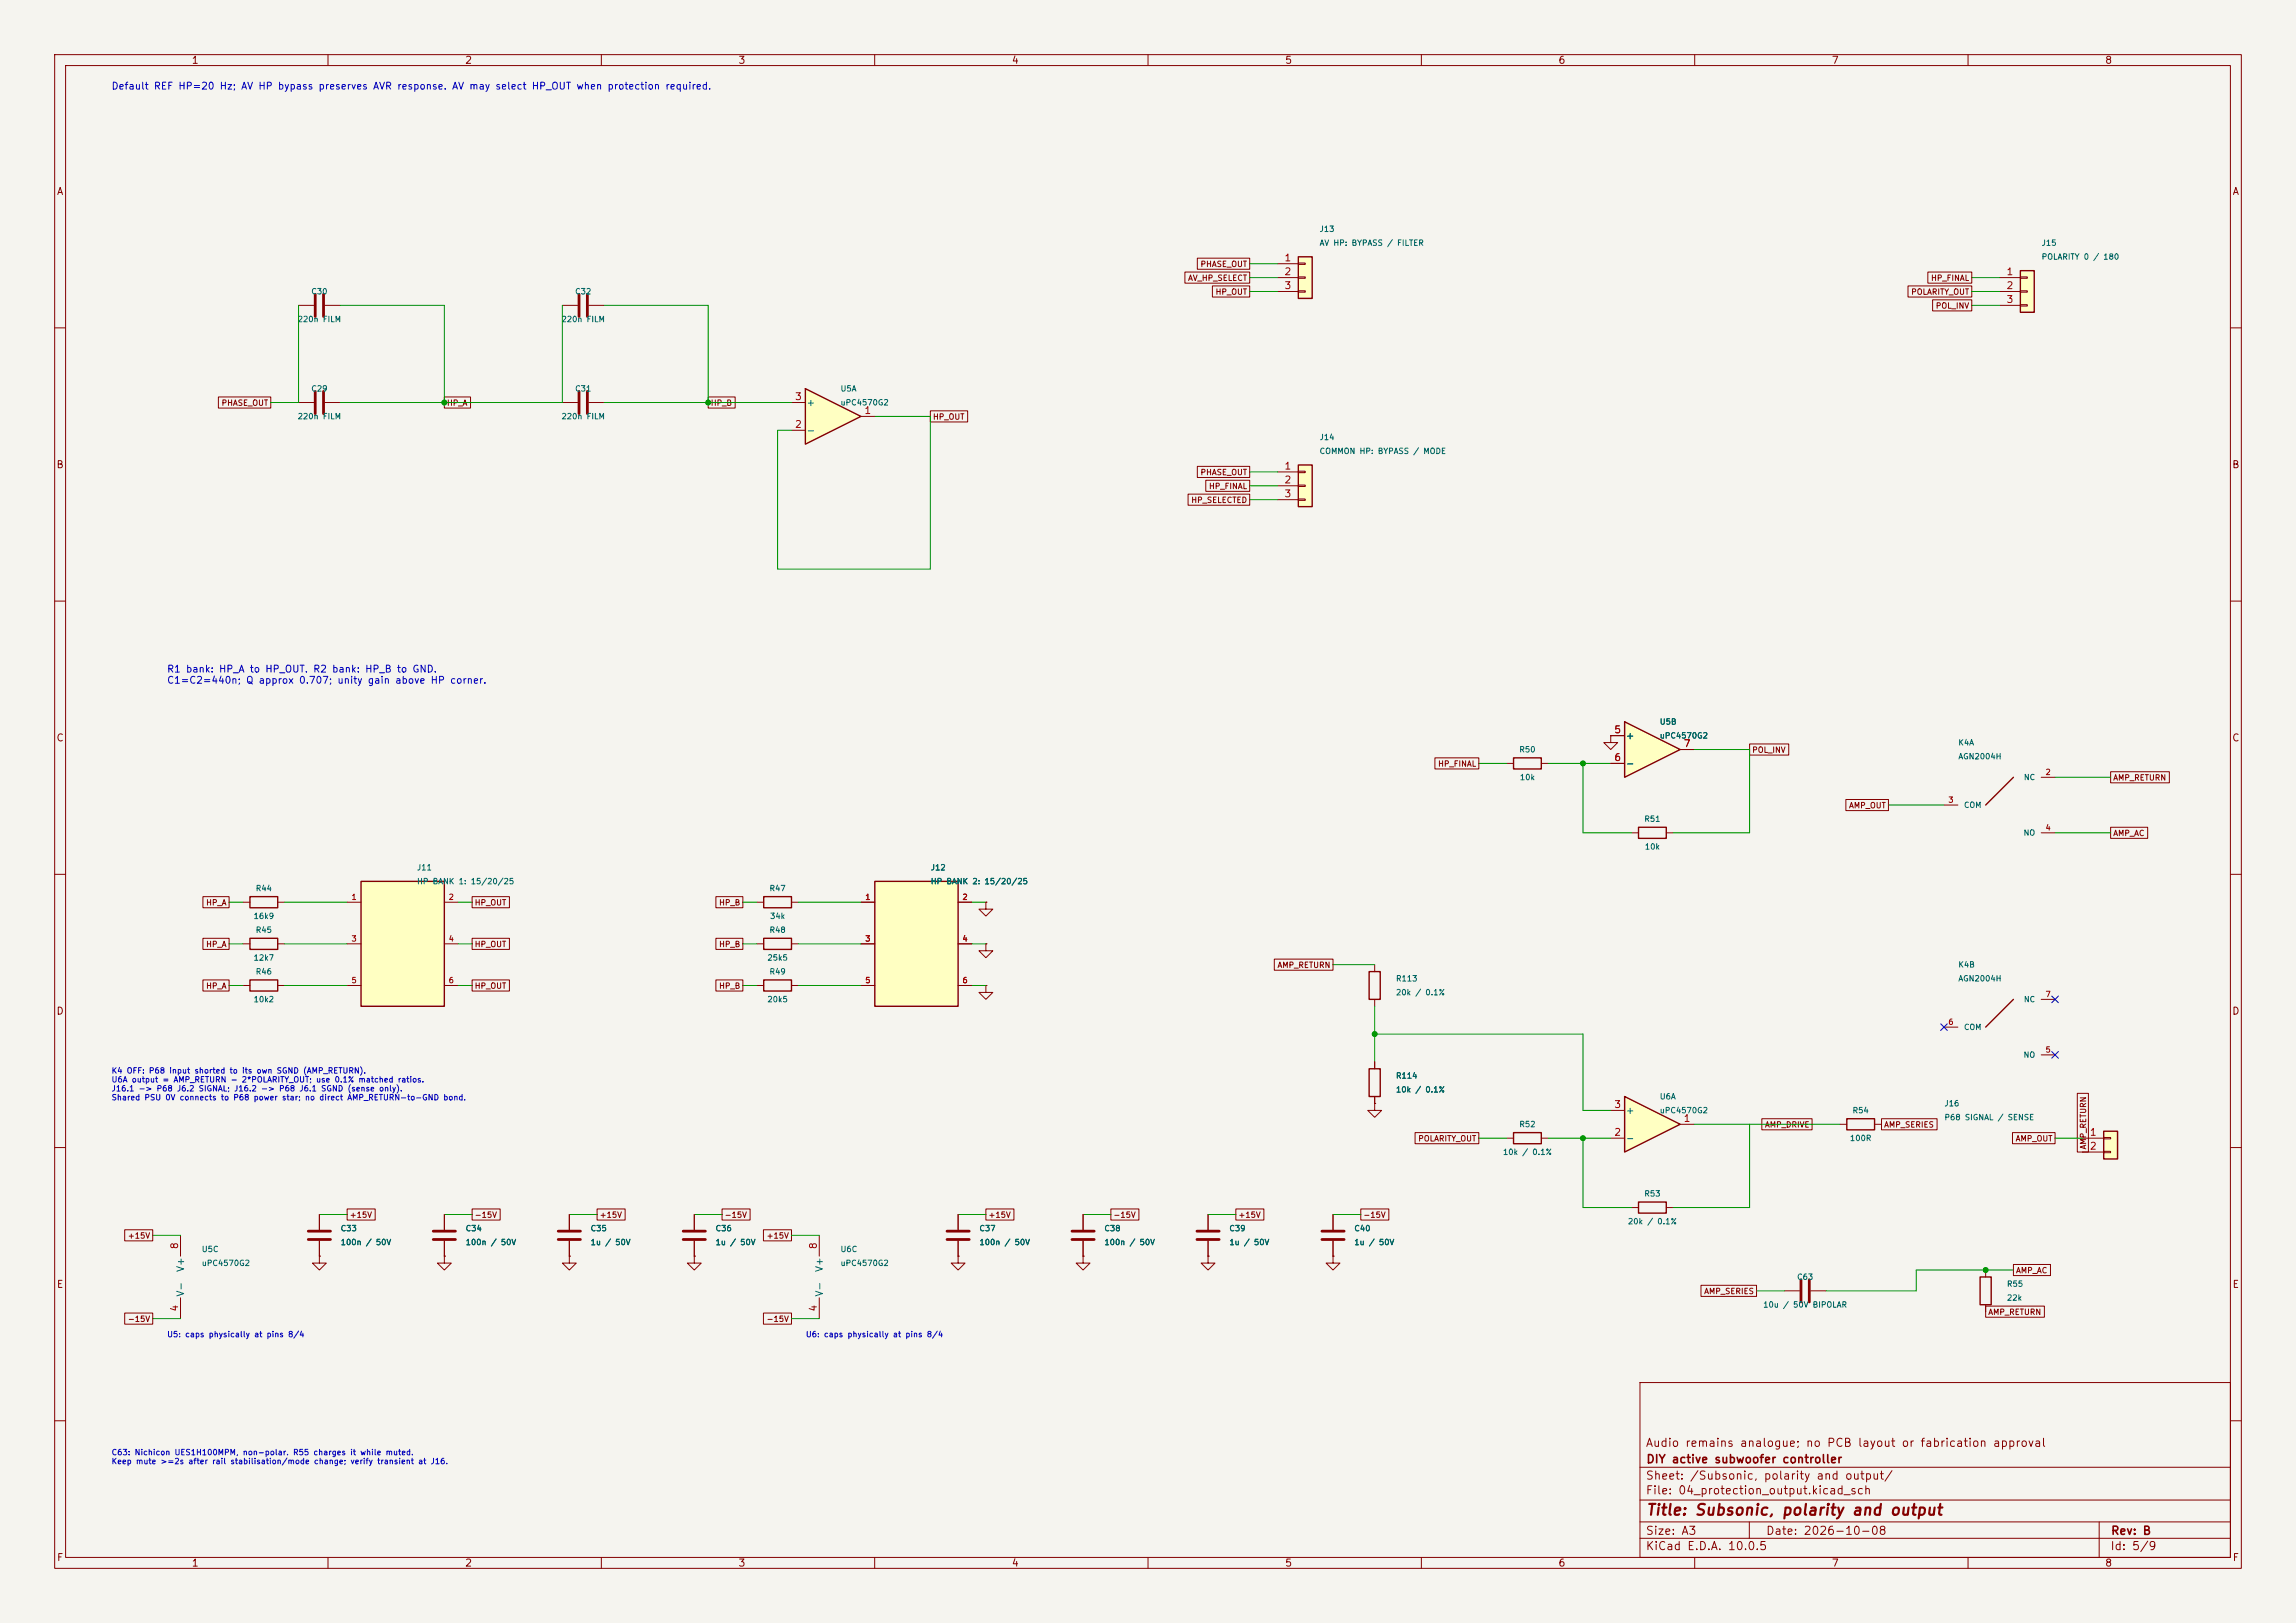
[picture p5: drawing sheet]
<svg xmlns="http://www.w3.org/2000/svg" width="420mm" height="297mm" viewBox="0 0 420 297" stroke-linecap="round" stroke-linejoin="round" font-family="sans-serif">
<defs><g id="words">
<text font-size="2" fill="#840000" x="301" y="277.8">Title: Subsonic, polarity and output</text>
<g font-size="1.5" fill="#840000">
<text x="300.9" y="265.1">Audio remains analogue; no PCB layout or fabrication approval</text>
<text x="301" y="268.1">DIY active subwoofer controller</text>
<text x="300.9" y="273.8">File: 04_protection_output.kicad_sch</text>
<text x="300.9" y="271.1">Sheet: /Subsonic, polarity and output/</text>
<text x="300.9" y="281.2">Size: A3</text>
<text x="322.9" y="281.2">Date: 2026-10-08</text>
<text x="386" y="281.2">Rev: B</text>
<text x="300.9" y="284">KiCad E.D.A. 10.0.5</text>
<text x="385.9" y="284">Id: 5/9</text>
</g>
<g font-size="1.3" fill="#840000">
<text x="35" y="12">1</text>
<text x="85" y="12">2</text>
<text x="135" y="12">3</text>
<text x="185" y="12">4</text>
<text x="235" y="12">5</text>
<text x="285" y="12">6</text>
<text x="335" y="12">7</text>
<text x="385" y="12">8</text>
<text x="10.3" y="36">A</text>
<text x="408.3" y="36">A</text>
<text x="10.2" y="86">B</text>
<text x="408.2" y="86">B</text>
<text x="10.2" y="136">C</text>
<text x="408.2" y="136">C</text>
<text x="10.2" y="186">D</text>
<text x="408.2" y="186">D</text>
<text x="10.3" y="236">E</text>
<text x="408.3" y="236">E</text>
<text x="10.3" y="286">F</text>
<text x="35" y="287">1</text>
<text x="85" y="287">2</text>
<text x="135" y="287">3</text>
<text x="185" y="287">4</text>
<text x="235" y="287">5</text>
<text x="285" y="287">6</text>
<text x="335" y="287">7</text>
<text x="385" y="287">8</text>
<text x="408.3" y="286">F</text>
</g>
<g font-size="1.3" fill="#0000c2">
<text x="20.3" y="16.7">Default REF HP=20 Hz; AV HP bypass preserves AVR response. AV may select HP_OUT when protection required.</text>
<text x="30.5" y="123.4">R1 bank: HP_A to HP_OUT. R2 bank: HP_B to GND.</text>
<text x="30.5" y="125.4">C1=C2=440n; Q approx 0.707; unity gain above HP corner.</text>
</g>
<g font-size="1.3" fill="#a90000">
<text x="234.9" y="48.1">1</text>
<text x="234.9" y="50.7">2</text>
<text x="234.9" y="53.2">3</text>
<text x="366.9" y="50.7">1</text>
<text x="366.9" y="53.2">2</text>
<text x="366.9" y="55.7">3</text>
<text x="145.3" y="73.5">3</text>
<text x="158" y="76.1">1</text>
<text x="145.3" y="78.6">2</text>
<text x="234.9" y="86.2">1</text>
<text x="234.9" y="88.8">2</text>
<text x="234.9" y="91.3">3</text>
<text x="295.2" y="134.5">5</text>
<text x="307.9" y="137">7</text>
<text x="295.2" y="139.6">6</text>
<text x="295.2" y="203.1">3</text>
<text x="295.2" y="208.1">2</text>
<text x="307.9" y="205.6">1</text>
<text x="382.2" y="208.1">1</text>
<text x="382.2" y="210.7">2</text>
<text x="32.9" y="228.7" transform="rotate(-90 32.9 228.7)">8</text>
<text x="149.7" y="228.7" transform="rotate(-90 149.7 228.7)">8</text>
<text x="32.9" y="240.1" transform="rotate(-90 32.9 240.1)">4</text>
<text x="149.7" y="240.1" transform="rotate(-90 149.7 240.1)">4</text>
</g>
<g font-size="1.3" fill="#006464">
<text x="147.4" y="74.6">+</text>
<text x="147.4" y="79.7">-</text>
<text x="297.3" y="135.6">+</text>
<text x="297.3" y="140.7">-</text>
<text x="297.3" y="209.2">-</text>
<text x="297.3" y="204.2">+</text>
<text x="34" y="232.9" transform="rotate(-90 34 232.9)">V+</text>
<text x="150.8" y="232.9" transform="rotate(-90 150.8 232.9)">V+</text>
<text x="34" y="237.4" transform="rotate(-90 34 237.4)">V-</text>
<text x="150.8" y="237.4" transform="rotate(-90 150.8 237.4)">V-</text>
</g>
<g font-size="1" fill="#006464">
<text x="241.3" y="42.7">J13</text>
<text x="241.3" y="45.2">AV HP: BYPASS / FILTER</text>
<text x="373.4" y="45.2">J15</text>
<text x="373.4" y="47.8">POLARITY 0 / 180</text>
<text x="54.4" y="59.2">220n FILM</text>
<text x="56.8" y="54.1">C30</text>
<text x="102.6" y="59.2">220n FILM</text>
<text x="105.1" y="54.1">C32</text>
<text x="56.8" y="71.9">C29</text>
<text x="105.1" y="71.9">C31</text>
<text x="153.7" y="71.9">U5A</text>
<text x="54.4" y="77">220n FILM</text>
<text x="102.6" y="77">220n FILM</text>
<text x="153.7" y="74.4">uPC4570G2</text>
<text x="241.3" y="80.8">J14</text>
<text x="241.3" y="83.3">COMMON HP: BYPASS / MODE</text>
<text x="277.8" y="137.9">R50</text>
<text x="303.5" y="132.8">U5B</text>
<text x="303.5" y="135.4">uPC4570G2</text>
<text x="358.1" y="136.7">K4A</text>
<text x="277.9" y="143">10k</text>
<text x="358.1" y="139.2">AGN2004H</text>
<text x="370.1" y="143">NC</text>
<text x="359.2" y="148.1">COM</text>
<text x="300.7" y="150.6">R51</text>
<text x="300.8" y="155.7">10k</text>
<text x="370.1" y="153.2">NO</text>
<text x="76.2" y="159.5">J11</text>
<text x="170.2" y="159.5">J12</text>
<text x="46.7" y="163.3">R44</text>
<text x="76.2" y="162.1">HP BANK 1: 15/20/25</text>
<text x="140.7" y="163.3">R47</text>
<text x="170.2" y="162.1">HP BANK 2: 15/20/25</text>
<text x="46.3" y="168.4">16k9</text>
<text x="46.7" y="170.9">R45</text>
<text x="140.7" y="170.9">R48</text>
<text x="140.8" y="168.4">34k</text>
<text x="46.3" y="176">12k7</text>
<text x="46.7" y="178.6">R46</text>
<text x="140.3" y="176">25k5</text>
<text x="140.7" y="178.6">R49</text>
<text x="255.3" y="179.8">R113</text>
<text x="358.1" y="177.3">K4B</text>
<text x="358.1" y="179.8">AGN2004H</text>
<text x="46.3" y="183.6">10k2</text>
<text x="140.3" y="183.6">20k5</text>
<text x="255.3" y="182.4">20k / 0.1%</text>
<text x="370.1" y="183.6">NC</text>
<text x="359.2" y="188.7">COM</text>
<text x="255.3" y="197.6">R114</text>
<text x="370.1" y="193.8">NO</text>
<text x="255.3" y="200.2">10k / 0.1%</text>
<text x="303.5" y="201.4">U6A</text>
<text x="303.5" y="204">uPC4570G2</text>
<text x="338.8" y="204">R54</text>
<text x="355.6" y="202.7">J16</text>
<text x="277.8" y="206.5">R52</text>
<text x="338.3" y="209">100R</text>
<text x="355.6" y="205.2">P68 SIGNAL / SENSE</text>
<text x="274.8" y="211.6">10k / 0.1%</text>
<text x="300.7" y="219.2">R53</text>
<text x="62.2" y="225.6">C33</text>
<text x="85.1" y="225.6">C34</text>
<text x="107.9" y="225.6">C35</text>
<text x="130.8" y="225.6">C36</text>
<text x="179.1" y="225.6">C37</text>
<text x="201.9" y="225.6">C38</text>
<text x="224.8" y="225.6">C39</text>
<text x="247.6" y="225.6">C40</text>
<text x="297.7" y="224.3">20k / 0.1%</text>
<text x="36.8" y="229.4">U5C</text>
<text x="36.8" y="231.9">uPC4570G2</text>
<text x="62.2" y="228.1">100n / 50V</text>
<text x="85.1" y="228.1">100n / 50V</text>
<text x="107.9" y="228.1">1u / 50V</text>
<text x="130.8" y="228.1">1u / 50V</text>
<text x="153.7" y="229.4">U6C</text>
<text x="153.7" y="231.9">uPC4570G2</text>
<text x="179.1" y="228.1">100n / 50V</text>
<text x="201.9" y="228.1">100n / 50V</text>
<text x="224.8" y="228.1">1u / 50V</text>
<text x="247.6" y="228.1">1u / 50V</text>
<text x="322.4" y="239.5">10u / 50V BIPOLAR</text>
<text x="328.6" y="234.4">C63</text>
<text x="367" y="235.7">R55</text>
<text x="367" y="238.3">22k</text>
</g>
<g font-size="1" fill="#840000">
<text x="217.2" y="51.6">AV_HP_SELECT</text>
<text x="219.5" y="49.1">PHASE_OUT</text>
<text x="353.1" y="51.6">HP_FINAL</text>
<text x="222.3" y="54.2">HP_OUT</text>
<text x="349.5" y="54.2">POLARITY_OUT</text>
<text x="354" y="56.7">POL_INV</text>
<text x="40.4" y="74.5">PHASE_OUT</text>
<text x="81.7" y="74.5">HP_A</text>
<text x="129.9" y="74.5">HP_B</text>
<text x="170.6" y="77">HP_OUT</text>
<text x="219.5" y="87.2">PHASE_OUT</text>
<text x="221.1" y="89.7">HP_FINAL</text>
<text x="217.8" y="92.3">HP_SELECTED</text>
<text x="263" y="140.5">HP_FINAL</text>
<text x="320.4" y="138">POL_INV</text>
<text x="386.5" y="143.1">AMP_RETURN</text>
<text x="338.1" y="148.2">AMP_OUT</text>
<text x="386.5" y="153.2">AMP_AC</text>
<text x="37.6" y="165.9">HP_A</text>
<text x="86.7" y="165.9">HP_OUT</text>
<text x="131.4" y="165.9">HP_B</text>
<text x="37.6" y="173.6">HP_A</text>
<text x="86.7" y="173.6">HP_OUT</text>
<text x="131.4" y="173.6">HP_B</text>
<text x="233.6" y="177.4">AMP_RETURN</text>
<text x="37.6" y="181.2">HP_A</text>
<text x="86.7" y="181.2">HP_OUT</text>
<text x="131.4" y="181.2">HP_B</text>
<text x="259.3" y="209.1">POLARITY_OUT</text>
<text x="322.8" y="206.6">AMP_DRIVE</text>
<text x="344.5" y="206.6">AMP_SERIES</text>
<text x="368.6" y="209.1">AMP_OUT</text>
<text x="381.8" y="210.4" transform="rotate(-90 381.8 210.4)">AMP_RETURN</text>
<text x="23.3" y="226.9">+15V</text>
<text x="63.9" y="223.1">+15V</text>
<text x="86.7" y="223.1">-15V</text>
<text x="109.6" y="223.1">+15V</text>
<text x="132.5" y="223.1">-15V</text>
<text x="140.1" y="226.9">+15V</text>
<text x="180.7" y="223.1">+15V</text>
<text x="203.6" y="223.1">-15V</text>
<text x="226.4" y="223.1">+15V</text>
<text x="249.3" y="223.1">-15V</text>
<text x="368.7" y="233.3">AMP_AC</text>
<text x="311.6" y="237.1">AMP_SERIES</text>
<text x="23.3" y="242.1">-15V</text>
<text x="140.1" y="242.1">-15V</text>
<text x="363.6" y="240.9">AMP_RETURN</text>
</g>
<g font-size="1" fill="#a90000">
<text x="374.1" y="142.1">2</text>
<text x="356.3" y="147.1">3</text>
<text x="374.1" y="152.2">4</text>
<text x="64.2" y="164.9">1</text>
<text x="82" y="164.9">2</text>
<text x="158.2" y="164.9">1</text>
<text x="176" y="164.9">2</text>
<text x="64.2" y="172.5">3</text>
<text x="82" y="172.5">4</text>
<text x="158.2" y="172.5">3</text>
<text x="176" y="172.5">4</text>
<text x="64.2" y="180.2">5</text>
<text x="82" y="180.2">6</text>
<text x="158.2" y="180.2">5</text>
<text x="176" y="180.2">6</text>
<text x="374.1" y="182.7">7</text>
<text x="356.3" y="187.8">6</text>
<text x="374.1" y="192.9">5</text>
</g>
<g font-size="1" fill="#0000c2">
<text x="20.3" y="196.7">K4 OFF: P68 input shorted to its own SGND (AMP_RETURN).</text>
<text x="20.3" y="198.3">U6A output = AMP_RETURN - 2*POLARITY_OUT; use 0.1% matched ratios.</text>
<text x="20.3" y="200">J16.1 -&gt; P68 J6.2 SIGNAL; J16.2 -&gt; P68 J6.1 SGND (sense only).</text>
<text x="20.3" y="201.6">Shared PSU 0V connects to P68 power star; no direct AMP_RETURN-to-GND bond.</text>
<text x="30.5" y="245">U5: caps physically at pins 8/4</text>
<text x="147.3" y="245">U6: caps physically at pins 8/4</text>
<text x="20.3" y="266.5">C63: Nichicon UES1H100MPM, non-polar. R55 charges it while muted.</text>
<text x="20.3" y="268.2">Keep mute &gt;=2s after rail stabilisation/mode change; verify transient at J16.</text>
</g>
</g></defs>
<path d="M0 0h420v297h-420z" fill="#f5f4ef" stroke="#f5f4ef" stroke-width=".18"/>
<g fill="none" stroke="#840000" stroke-width=".18">
<path d="M10 10h400v277h-400zM12 12h396v273h-396zM60 10v2M110 10v2M160 10v2M210 10v2M260 10v2M310 10v2M360 10v2M10 60h2M408 60h2M10 110h2"/>
<path d="M408 110h2M10 160h2M408 160h2M10 210h2M408 210h2M300 253h108v32h-108zM10 260h2M300 278.5h108M300 274.5h108M300 268.5h108M320 278.5v3M384 278.5v6.5"/>
<path d="M408 260h2M60 285v2M110 285v2M160 285v2M210 285v2M260 285v2M300 281.5h108M310 285v2M360 285v2"/>
</g>
<path d="M237.5 85.1h2.5v7.6h-2.5z" fill="#ffffc2"/>
<path d="M237.5 85.1h2.5v7.6h-2.5z" fill="none" stroke="#840000" stroke-width=".25"/>
<path d="M233.7 86.4h3.8M233.7 88.9h3.8M233.7 91.4h3.8M237.5 86.2h1.3v.3h-1.3zM237.5 88.8h1.3v.2h-1.3zM237.5 91.3h1.3v.3h-1.3z" fill="none" stroke="#840000" stroke-width=".18"/>
<path d="M384.8 207h2.5v5.1h-2.5z" fill="#ffffc2"/>
<path d="M276.9 138.7h5v2h-5zM299.7 151.4h5.1v2h-5.1zM45.7 164.1h5.1v2h-5.1zM276.9 207.3h5v2h-5zM299.7 220h5.1v2h-5.1zM337.8 204.7h5.1v2.1h-5.1zM384.8 207h2.5v5.1h-2.5zM362.2 233.7h2v5.1h-2z" fill="none" stroke="#840000" stroke-width=".25"/>
<g fill="none" stroke="#840000" stroke-width=".18">
<path d="M102.9 55.9h2.8M107.7 55.9h2.8M102.9 73.7h2.8M107.7 73.7h2.8M275.6 139.7h1.3M281.9 139.7h1.3M298.4 152.4h1.3M304.8 152.4h1.3M44.4 165.1h1.3M50.8 165.1h1.3M275.6 208.3h1.3M281.9 208.3h1.3"/>
<path d="M336.5 205.7h1.3M342.9 205.7h1.3M381 208.3h3.8M381 210.8h3.8M384.8 208.2h1.3v.2h-1.3zM384.8 210.7h1.3v.2h-1.3zM298.4 221h1.3M304.8 221h1.3M326.4 236.2h2.8M331.2 236.2h2.8M363.2 232.4v1.3M363.2 238.8v1.2"/>
</g>
<path d="M105.9 53.8v4.1M107.4 53.8v4.1M105.9 71.6v4.1M107.4 71.6v4.1M329.4 234.2v4.1M331 234.2v4.1" fill="none" stroke="#840000" stroke-width=".51"/>
<path d="M297.2 200.7l10.1 5-10.1 5.1z" fill="#ffffc2"/>
<path d="M297.2 200.7l10.1 5-10.1 5.1z" fill="none" stroke="#840000" stroke-width=".25"/>
<g fill="none" stroke="#840000" stroke-width=".18">
<path d="M54.6 73.7h2.8M59.4 73.7h2.8M294.6 208.3h2.6M294.6 203.2h2.6M307.3 205.7h2.6M104.1 229.9v1.2h1.3l-1.3 1.3-1.2-1.3h1.2M104.1 229.9h.1M104.1 222.2v2.8M104.1 227.1v2.8M127 229.9v1.2h1.3l-1.3 1.3-1.3-1.3h1.3M127 229.9h.1M127 222.2v2.8"/>
<path d="M127 227.1v2.8"/>
</g>
<path d="M57.7 71.6v4.1M59.2 71.6v4.1M102.1 225.3h4.1M102.1 226.8h4.1M125 225.3h4M125 226.8h4" fill="none" stroke="#840000" stroke-width=".51"/>
<path d="M369.6 49.5h2.5v7.7h-2.5z" fill="#ffffc2"/>
<path d="M369.6 49.5h2.5v7.7h-2.5zM368.3 142.2l-5.1 5.1" fill="none" stroke="#840000" stroke-width=".25"/>
<g fill="none" stroke="#840000" stroke-width=".18">
<path d="M365.8 50.8h3.8M365.8 53.3h3.8M365.8 55.9h3.8M369.6 50.7h1.2v.2h-1.2zM369.6 53.2h1.2v.3h-1.2zM369.6 55.8h1.2v.2h-1.2zM355.6 147.3h2.5M373.4 142.2h2.5M373.4 152.4h2.5M33 226.1v3.8M33 237.5v3.8M58.4 229.9v1.2h1.3l-1.3 1.3-1.3-1.3h1.3"/>
<path d="M58.4 229.9h.1M58.4 222.2v2.8M58.4 227.1v2.8M81.3 229.9v1.2h1.2l-1.2 1.3-1.3-1.3h1.3M81.3 229.9h.1M81.3 222.2v2.8M81.3 227.1v2.8"/>
</g>
<path d="M56.4 225.3h4.1M56.4 226.8h4.1M79.2 225.3h4.1M79.2 226.8h4.1" fill="none" stroke="#840000" stroke-width=".51"/>
<path d="M297.2 132.1l10.1 5.1-10.1 5z" fill="#ffffc2"/>
<path d="M297.2 132.1l10.1 5.1-10.1 5zM368.3 182.9l-5.1 5.1" fill="none" stroke="#840000" stroke-width=".25"/>
<path d="M294.6 134.6h2.6M294.6 139.7h2.6M307.3 137.2h2.6M355.6 188h2.5M373.4 193h2.5M373.4 182.9h2.5" fill="none" stroke="#840000" stroke-width=".18"/>
<path d="M237.5 47h2.5v7.6h-2.5z" fill="#ffffc2"/>
<path d="M237.5 47h2.5v7.6h-2.5z" fill="none" stroke="#840000" stroke-width=".25"/>
<path d="M233.7 48.3h3.8M233.7 50.8h3.8M233.7 53.3h3.8M237.5 48.1h1.3v.3h-1.3zM237.5 50.7h1.3v.2h-1.3zM237.5 53.2h1.3v.3h-1.3zM180.3 172.7v1.3h1.3l-1.3 1.3-1.2-1.3h1.2M180.3 172.7h.1" fill="none" stroke="#840000" stroke-width=".18"/>
<path d="M147.3 71.1l10.2 5.1-10.2 5.1z" fill="#ffffc2"/>
<path d="M147.3 71.1l10.2 5.1-10.2 5.1zM139.7 179.3h5.1v2.1h-5.1zM139.7 171.7h5.1v2h-5.1z" fill="none" stroke="#840000" stroke-width=".25"/>
<g fill="none" stroke="#840000" stroke-width=".18">
<path d="M144.8 78.7h2.5M144.8 73.7h2.5M157.5 76.2h2.5M138.4 172.7h1.3M144.8 172.7h1.2M138.4 180.3h1.3M144.8 180.3h1.2M180.3 180.3v1.3h1.3l-1.3 1.3-1.2-1.3h1.2M180.3 180.3h.1M149.9 226.1v3.8M149.9 237.5v3.8M175.3 229.9v1.2h1.2l-1.2 1.3-1.3-1.3h1.3"/>
<path d="M175.3 229.9h.1M175.3 222.2v2.8M175.3 227.1v2.8"/>
</g>
<path d="M173.2 225.3h4.1M173.2 226.8h4.1" fill="none" stroke="#840000" stroke-width=".51"/>
<path d="M160 161.3h15.3v22.9h-15.3z" fill="#ffffc2"/>
<path d="M139.7 164.1h5.1v2h-5.1zM160 161.3h15.3v22.9h-15.3zM250.4 177.8h2.1v5.1h-2.1zM250.4 195.6h2.1v5.1h-2.1z" fill="none" stroke="#840000" stroke-width=".25"/>
<g fill="none" stroke="#840000" stroke-width=".18">
<path d="M138.4 165.1h1.3M144.8 165.1h1.2M157.5 165.1h2.5M157.5 172.7h2.5M175.3 165.1h2.5M175.3 172.7h2.5M180.3 165.1v1.3h1.3l-1.3 1.2-1.2-1.2h1.2M180.3 165.1h.1M251.5 176.5v1.3M157.5 180.3h2.5M175.3 180.3h2.5M251.5 182.9v1.3"/>
<path d="M251.5 194.3v1.3M251.5 201.9v1.3h1.2l-1.2 1.3-1.3-1.3h1.3M251.5 201.9h.1M251.5 200.7v1.2M198.1 229.9v1.2h1.3l-1.3 1.3-1.3-1.3h1.3M198.1 229.9h.1M198.1 222.2v2.8M198.1 227.1v2.8M221 229.9v1.2h1.2l-1.2 1.3-1.3-1.3h1.3M221 229.9h.1M221 222.2v2.8M221 227.1v2.8"/>
</g>
<path d="M196.1 225.3h4.1M196.1 226.8h4.1M218.9 225.3h4.1M218.9 226.8h4.1" fill="none" stroke="#840000" stroke-width=".51"/>
<path d="M66 161.3h15.3v22.9h-15.3z" fill="#ffffc2"/>
<path d="M45.7 179.3h5.1v2.1h-5.1zM45.7 171.7h5.1v2h-5.1zM66 161.3h15.3v22.9h-15.3z" fill="none" stroke="#840000" stroke-width=".25"/>
<g fill="none" stroke="#840000" stroke-width=".18">
<path d="M54.6 55.9h2.8M59.4 55.9h2.8M216.7 49.8h11.9v2h-11.9zM219 47.2h9.6v2.1h-9.6zM221.8 52.3h6.8v2.1h-6.8zM349 52.3h11.7v2.1h-11.7zM352.6 49.8h8.1v2h-8.1zM353.5 54.9h7.2v2h-7.2zM39.9 72.6h9.6v2.1h-9.6zM81.3 72.6h4.8v2.1h-4.8zM129.5 72.6h5v2.1h-5zM170.2 75.2h6.8v2h-6.8z"/>
<path d="M217.3 90.4h11.3v2.1h-11.3zM219 85.3h9.6v2.1h-9.6zM220.6 87.9h8v2h-8zM262.5 138.7h8v2h-8zM294.6 134.6v1.3h1.3l-1.3 1.3-1.2-1.3h1.2M294.6 134.6h.1M294.6 134.6h2.6M294.6 139.7h2.6M307.3 137.2h2.6M320 136.1h7.2v2.1h-7.2zM337.6 146.3h7.8v2h-7.8zM386.1 141.2h10.7v2.1h-10.7z"/>
<path d="M386.1 151.4h6.8v2h-6.8zM37.1 171.7h4.8v2h-4.8zM37.1 179.3h4.8v2.1h-4.8zM37.1 164.1h4.8v2h-4.8zM44.4 172.7h1.3M50.8 172.7h1.3M63.5 165.1h2.5M63.5 172.7h2.5M81.3 165.1h2.5M81.3 172.7h2.5M86.4 171.7h6.8v2h-6.8zM86.4 179.3h6.8v2.1h-6.8z"/>
<path d="M86.4 164.1h6.8v2h-6.8zM131 179.3h4.9v2.1h-4.9zM131 164.1h4.9v2h-4.9zM131 171.7h4.9v2h-4.9zM157.5 165.1h2.5M157.5 172.7h2.5M175.3 165.1h2.5M175.3 172.7h2.5M180.3 172.7h.1M180.3 165.1h.1M233.1 175.5h10.7v2h-10.7zM44.4 180.3h1.3"/>
<path d="M50.8 180.3h1.3M63.5 180.3h2.5M81.3 180.3h2.5M157.5 180.3h2.5M175.3 180.3h2.5M180.3 180.3h.1M251.5 194.3v1.3M251.5 201.9h.1M251.5 200.7v1.2M258.8 207.3h11.7v2h-11.7zM322.3 204.7h9.2v2.1h-9.2zM344.2 204.7h10.1v2.1h-10.1z"/>
<path d="M368.1 207.3h7.8v2h-7.8zM380 200.1h2v10.7h-2zM22.8 225h5.1v2.1h-5.1zM58.4 229.9h.1M58.4 222.2v2.8M58.4 227.1v2.8M63.5 221.2h5.1v2.1h-5.1zM81.3 229.9h.1M81.3 222.2v2.8M81.3 227.1v2.8M86.4 221.2h5.1v2.1h-5.1zM104.1 229.9h.1"/>
<path d="M104.1 222.2v2.8M104.1 227.1v2.8M109.2 221.2h5.2v2.1h-5.2zM127 229.9h.1M127 222.2v2.8M127 227.1v2.8M132.1 221.2h5.1v2.1h-5.1zM139.6 225h5.2v2.1h-5.2zM175.3 229.9h.1M175.3 222.2v2.8M175.3 227.1v2.8M180.3 221.2h5.2v2.1h-5.2z"/>
<path d="M198.1 229.9h.1M198.1 222.2v2.8M198.1 227.1v2.8M203.2 221.2h5.1v2.1h-5.1zM221 229.9h.1M221 222.2v2.8M221 227.1v2.8M226.1 221.2h5.1v2.1h-5.1zM243.8 229.9v1.2h1.3l-1.3 1.3-1.2-1.3h1.2M243.8 229.9h.1M243.8 222.2v2.8M243.8 227.1v2.8"/>
<path d="M248.9 221.2h5.2v2.1h-5.2zM311.1 235.2h10.2v2h-10.2zM363.2 239h10.8v2h-10.8zM368.3 231.4h6.8v2h-6.8zM22.8 240.3h5.1v2h-5.1zM139.6 240.3h5.2v2h-5.2z"/>
</g>
<path d="M57.7 53.8v4.1M59.2 53.8v4.1M241.8 225.3h4.1M241.8 226.8h4.1" fill="none" stroke="#840000" stroke-width=".51"/>
<g fill="none" stroke="#009600" stroke-width=".18">
<path d="M54.6 55.9v17.8h-5.1M62.2 55.9h19.1v17.8M102.9 55.9v17.8h-40.7M110.5 55.9h19v17.8M228.6 48.3h5.1M228.6 53.3h5.1M228.6 50.8h5.1M360.7 53.3h5.1M360.7 55.9h5.1M360.7 50.8h5.1M110.5 73.7h34.3M160 76.2h10.2v27.9h-28v-25.4h2.6"/>
<path d="M228.6 91.4h5.1M228.6 86.4h5.1M228.6 88.9h5.1M270.5 139.7h5.1M283.2 139.7h11.4M289.6 139.7v12.7h8.8M309.9 137.2h10.1v15.2h-13.9M345.4 147.3h10.2M375.9 152.4h10.2M375.9 142.2h10.2M41.9 165.1h2.5M41.9 172.7h2.5"/>
<path d="M52.1 165.1h11.4M52.1 172.7h11.4M83.8 165.1h2.6M83.8 172.7h2.6M135.9 165.1h2.5M135.9 172.7h2.5M146 165.1h11.5M146 172.7h11.5M177.8 165.1h2.5M177.8 172.7h2.5M243.8 176.5h7.7M41.9 180.3h2.5"/>
<path d="M52.1 180.3h11.4M83.8 180.3h2.6M135.9 180.3h2.5M146 180.3h11.5M177.8 180.3h2.5M251.5 184.2v10.1M251.5 189.2h38.1v14h5M270.5 208.3h5.1M283.2 208.3h11.4M289.6 208.3v12.7h8.8M309.9 205.7h26.6M320 205.7v15.3h-13.9"/>
<path d="M375.9 208.3h5.1M27.9 226.1h5.1M58.4 222.2h5.1M81.3 222.2h5.1M104.1 222.2h5.1M127 222.2h5.1M144.8 226.1h5.1M175.3 222.2h5M198.1 222.2h5.1M221 222.2h5.1M243.8 222.2h5.1M321.3 236.2h5.1"/>
<path d="M368.3 232.4h-17.8v3.8h-16.5M27.9 241.3h5.1M144.8 241.3h5.1"/>
</g>
<path d="M355 187.4l1.2 1.2M356.2 187.4l-1.2 1.2M375.3 192.4l1.2 1.2M375.3 182.3l1.2 1.2M376.5 192.4l-1.2 1.2M376.5 182.3l-1.2 1.2" fill="none" stroke="#000084" stroke-width=".18"/>
<g fill="#009600" stroke="#009600" stroke-width=".18">
<circle cx="81.3" cy="73.7" r=".46"/>
<circle cx="289.6" cy="208.3" r=".46"/>
<circle cx="251.5" cy="189.2" r=".46"/>
<circle cx="129.5" cy="73.7" r=".46"/>
<circle cx="289.6" cy="139.7" r=".46"/>
<circle cx="363.2" cy="232.4" r=".46"/>
</g>
<use href="#words"/>
</svg>
